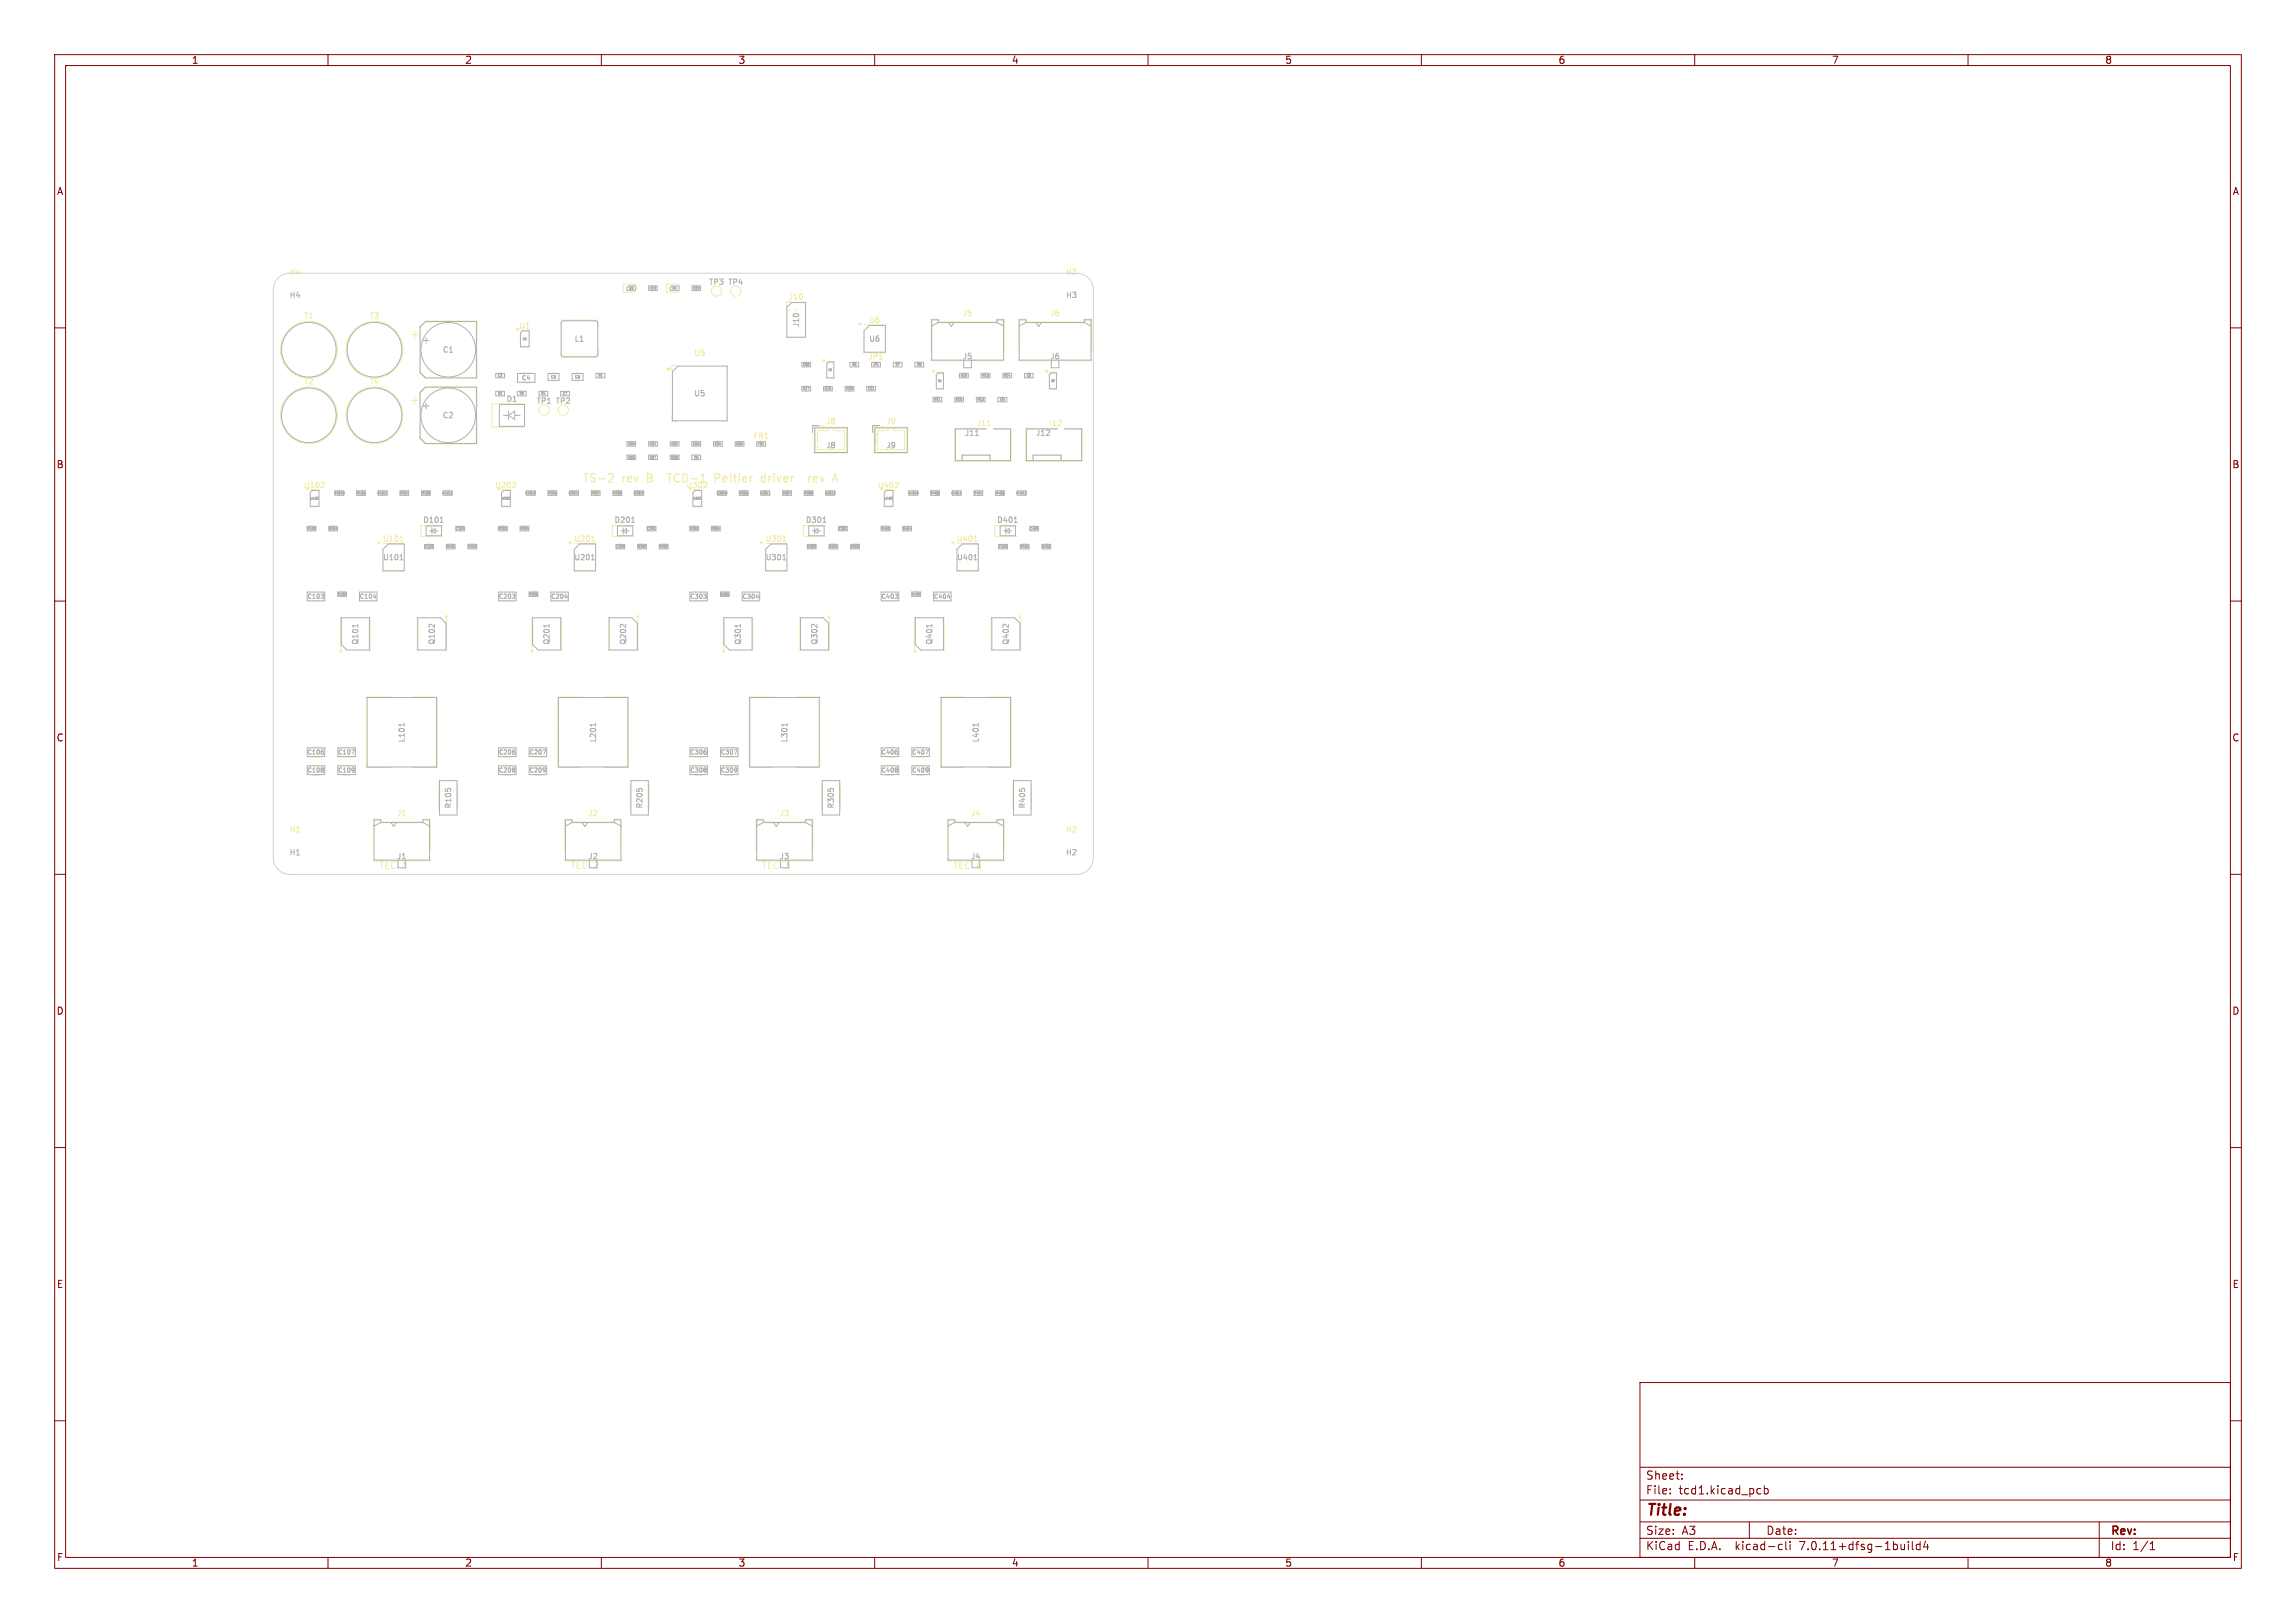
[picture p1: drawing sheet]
<svg xmlns="http://www.w3.org/2000/svg" width="420mm" height="297mm" viewBox="0 0 420 297" stroke-linecap="round" stroke-linejoin="round" font-family="sans-serif">
<defs><g id="words">
<text font-size="2.8" fill="#840000" x="301" y="277.9">Title:</text>
<g font-size="2.1" fill="#f2eda1">
<text x="106.4" y="88.6">TS-2</text>
<text x="118.7" y="88.6">B</text>
<text x="123.2" y="88.6">TCD-1</text>
<text x="141" y="88.6">driver</text>
<text x="150.4" y="88.6">rev</text>
</g>
<g font-size="2.1" fill="#fff">
<text x="113.8" y="88.6">rev</text>
<text x="132.2" y="88.6">Peltier</text>
</g>
<g font-size="2.1" fill="#840000">
<text x="301" y="273.7">File:</text>
<text x="301" y="271">Sheet:</text>
<text x="307.1" y="273.7">tcd1.kicad_pcb</text>
<text x="301" y="281.1">Size:</text>
<text x="307.6" y="281.1">A3</text>
<text x="323" y="281.1">Date:</text>
<text x="386" y="281.3">Rev:</text>
<text x="301" y="283.9">KiCad</text>
<text x="308.7" y="283.9">E.D.A.</text>
<text x="317.6" y="283.9">kicad-cli</text>
<text x="329.4" y="283.9">7.0.11+dfsg-1build4</text>
<text x="386" y="283.9">Id:</text>
<text x="390.1" y="283.9">1/1</text>
</g>
<g font-size="1.8" fill="#840000">
<text x="35" y="11.9">1</text>
<text x="85" y="11.9">2</text>
<text x="135" y="11.9">3</text>
<text x="185" y="11.9">4</text>
<text x="235" y="11.9">5</text>
<text x="285" y="11.9">6</text>
<text x="335" y="11.9">7</text>
<text x="385" y="11.9">8</text>
<text x="10.3" y="35.9">A</text>
<text x="408.3" y="35.9">A</text>
<text x="10.3" y="85.9">B</text>
<text x="408.2" y="85.9">B</text>
<text x="10.3" y="135.9">C</text>
<text x="408.2" y="135.9">C</text>
<text x="10.3" y="185.9">D</text>
<text x="408.2" y="185.9">D</text>
<text x="10.3" y="235.9">E</text>
<text x="408.3" y="235.9">E</text>
<text x="10.3" y="285.9">F</text>
<text x="35" y="286.9">1</text>
<text x="85" y="286.9">2</text>
<text x="135" y="286.9">3</text>
<text x="185" y="286.9">4</text>
<text x="235" y="286.9">5</text>
<text x="285" y="286.9">6</text>
<text x="335" y="286.9">7</text>
<text x="385" y="286.9">8</text>
<text x="408.3" y="285.9">F</text>
</g>
<g font-size="1.7" fill="#afafaf">
<text x="69.2" y="159.3">TEC 1</text>
<text x="104.2" y="159.3">TEC 2</text>
<text x="139.2" y="159.3">TEC 3</text>
<text x="174.2" y="159.3">TEC 4</text>
</g>
<g font-size="1.4" fill="#f2eda1">
<text x="52.9" y="50.5">H4</text>
<text x="194.9" y="50.5">H3</text>
<text x="55.5" y="58.5">T1</text>
<text x="67.5" y="58.5">T3</text>
<text x="144.2" y="55">J10</text>
<text x="158.9" y="59.3">U6</text>
<text x="176" y="58.1">J5</text>
<text x="192" y="58.1">J6</text>
<text x="126.9" y="65.3">U5</text>
<text x="55.5" y="70.5">T2</text>
<text x="67.5" y="70.5">T4</text>
<text x="151" y="77.8">J8</text>
<text x="178.5" y="78.2">J11</text>
<text x="69.9" y="99.3">U101</text>
<text x="104.9" y="99.3">U201</text>
<text x="139.9" y="99.3">U301</text>
<text x="174.9" y="99.3">U401</text>
<text x="72.5" y="149.6">J1</text>
<text x="107.5" y="149.6">J2</text>
<text x="142.5" y="149.6">J3</text>
<text x="177.5" y="149.6">J4</text>
<text x="52.9" y="152.5">H1</text>
<text x="194.9" y="152.5">H2</text>
</g>
<g font-size="1.4" fill="#afafaf">
<text x="129.6" y="52.3">TP3 TP4</text>
<text x="52.9" y="54.7">H4</text>
<text x="146.4" y="60" transform="rotate(-90 146.4 60)">J10</text>
<text x="194.9" y="54.7">H3</text>
<text x="80.9" y="64.7">C1</text>
<text x="94.9" y="60.3">U1</text>
<text x="105" y="62.7">L1</text>
<text x="158.9" y="62.7">U6</text>
<text x="176" y="65.9">J5</text>
<text x="192" y="65.9">J6</text>
<text x="158.8" y="66">JP1</text>
<text x="80.9" y="76.7">C2</text>
<text x="92.5" y="73.7">D1</text>
<text x="98.1" y="74.1">TP1 TP2</text>
<text x="126.9" y="72.7">U5</text>
<text x="137.7" y="80.5">FB1</text>
<text x="151" y="82.2">J8</text>
<text x="162" y="82.2">J9</text>
<text x="176.4" y="80">J11</text>
<text x="189.4" y="80">J12</text>
<text x="55.5" y="89.5">U102</text>
<text x="90.5" y="89.5">U202</text>
<text x="125.5" y="89.5">U302</text>
<text x="160.5" y="89.5">U402</text>
<text x="77.3" y="95.9">D101</text>
<text x="112.3" y="95.9">D201</text>
<text x="147.3" y="95.9">D301</text>
<text x="182.3" y="95.9">D401</text>
<text x="70" y="102.7">U101</text>
<text x="105" y="102.7">U201</text>
<text x="140" y="102.7">U301</text>
<text x="175" y="102.7">U401</text>
<text x="65.7" y="118.1" transform="rotate(-90 65.7 118.1)">Q101</text>
<text x="79.7" y="118.1" transform="rotate(-90 79.7 118.1)">Q102</text>
<text x="100.7" y="118.1" transform="rotate(-90 100.7 118.1)">Q201</text>
<text x="114.7" y="118.1" transform="rotate(-90 114.7 118.1)">Q202</text>
<text x="135.7" y="118.1" transform="rotate(-90 135.7 118.1)">Q301</text>
<text x="149.7" y="118.1" transform="rotate(-90 149.7 118.1)">Q302</text>
<text x="170.7" y="118.1" transform="rotate(-90 170.7 118.1)">Q401</text>
<text x="184.7" y="118.1" transform="rotate(-90 184.7 118.1)">Q402</text>
<text x="74.2" y="136" transform="rotate(-90 74.2 136)">L101</text>
<text x="109.2" y="136" transform="rotate(-90 109.2 136)">L201</text>
<text x="144.2" y="136" transform="rotate(-90 144.2 136)">L301</text>
<text x="179.2" y="136" transform="rotate(-90 179.2 136)">L401</text>
<text x="82.7" y="148.1" transform="rotate(-90 82.7 148.1)">R105</text>
<text x="117.7" y="148.1" transform="rotate(-90 117.7 148.1)">R205</text>
<text x="152.7" y="148.1" transform="rotate(-90 152.7 148.1)">R305</text>
<text x="187.7" y="148.1" transform="rotate(-90 187.7 148.1)">R405</text>
<text x="52.9" y="156.7">H1</text>
<text x="72.5" y="157.4">J1</text>
<text x="107.5" y="157.4">J2</text>
<text x="142.5" y="157.4">J3</text>
<text x="177.5" y="157.4">J4</text>
<text x="194.9" y="156.7">H2</text>
</g>
<g font-size="1.4" fill="#fff">
<text x="162" y="77.8">J9</text>
<text x="191.5" y="78.2">J12</text>
</g>
<g font-size="1.1" fill="#afafaf">
<text x="95.4" y="69.7">C4</text>
<text x="56.2" y="109.7">C103</text>
<text x="65.7" y="109.7">C104</text>
<text x="91.2" y="109.7">C203</text>
<text x="100.7" y="109.7">C204</text>
<text x="126.2" y="109.7">C303</text>
<text x="135.7" y="109.7">C304</text>
<text x="161.2" y="109.7">C403</text>
<text x="170.7" y="109.7">C404</text>
<text x="56.2" y="141.5">C108</text>
<text x="56.2" y="138.2">C106</text>
<text x="61.8" y="138.2">C107</text>
<text x="61.8" y="141.5">C109</text>
<text x="91.2" y="138.2">C206</text>
<text x="91.2" y="141.5">C208</text>
<text x="96.8" y="141.5">C209</text>
<text x="96.8" y="138.2">C207</text>
<text x="126.2" y="141.5">C308</text>
<text x="126.2" y="138.2">C306</text>
<text x="131.8" y="138.2">C307</text>
<text x="131.8" y="141.5">C309</text>
<text x="161.2" y="141.5">C408</text>
<text x="161.2" y="138.2">C406</text>
<text x="166.8" y="138.2">C407</text>
<text x="166.8" y="141.5">C409</text>
</g>
<g font-size=".7" fill="#afafaf">
<text x="100.7" y="69.3">C5</text>
<text x="105.1" y="69.3">C6</text>
</g>
<g font-size=".6" fill="#afafaf">
<text x="115" y="53">D3</text>
<text x="118.8" y="53">R19</text>
<text x="123" y="53">D4</text>
<text x="126.7" y="53">R20</text>
<text x="95.5" y="62.3">U1</text>
<text x="91" y="69">C3</text>
<text x="109.4" y="69">R1</text>
<text x="146.8" y="71.4">R17</text>
<text x="146.8" y="67">C60</text>
<text x="150.8" y="71.4">C10</text>
<text x="154.8" y="71.4">R18</text>
<text x="155.8" y="67">R6</text>
<text x="158.7" y="71.4">C11</text>
<text x="159.6" y="67">JP1</text>
<text x="163.8" y="67">R7</text>
<text x="167.7" y="67">R8</text>
<text x="175.7" y="69">R10</text>
<text x="179.6" y="69">R13</text>
<text x="183.6" y="69">R14</text>
<text x="187.8" y="69">C8</text>
<text x="91" y="72.3">R2</text>
<text x="95" y="72.3">R3</text>
<text x="99" y="72.3">R4</text>
<text x="102.9" y="72.3">C7</text>
<text x="170.8" y="73.4">R11</text>
<text x="174.8" y="73.4">R15</text>
<text x="178.8" y="73.4">R16</text>
<text x="182.9" y="73.4">C9</text>
<text x="114.8" y="84">C56</text>
<text x="114.8" y="81.5">C50</text>
<text x="118.8" y="84">C57</text>
<text x="118.8" y="81.5">C51</text>
<text x="122.8" y="84">C58</text>
<text x="122.8" y="81.5">C52</text>
<text x="126.7" y="81.5">C53</text>
<text x="126.9" y="84">R5</text>
<text x="130.7" y="81.5">C54</text>
<text x="134.6" y="81.5">C55</text>
<text x="138.6" y="81.5">FB1</text>
<text x="56.7" y="91.5">U102</text>
<text x="61.1" y="90.5">C1010</text>
<text x="65.2" y="90.5">R106</text>
<text x="69" y="90.5">C1011</text>
<text x="73.1" y="90.5">R107</text>
<text x="77.1" y="90.5">R108</text>
<text x="80.9" y="90.5">C1012</text>
<text x="91.7" y="91.5">U202</text>
<text x="96.1" y="90.5">C2010</text>
<text x="100.2" y="90.5">R206</text>
<text x="104" y="90.5">C2011</text>
<text x="108.1" y="90.5">R207</text>
<text x="112.1" y="90.5">R208</text>
<text x="115.9" y="90.5">C2012</text>
<text x="126.7" y="91.5">U302</text>
<text x="131.1" y="90.5">C3010</text>
<text x="135.2" y="90.5">R306</text>
<text x="139" y="90.5">C3011</text>
<text x="143.1" y="90.5">R307</text>
<text x="147.1" y="90.5">R308</text>
<text x="150.9" y="90.5">C3012</text>
<text x="161.7" y="91.5">U402</text>
<text x="166.1" y="90.5">C4010</text>
<text x="170.2" y="90.5">R406</text>
<text x="174" y="90.5">C4011</text>
<text x="178.1" y="90.5">R407</text>
<text x="182.1" y="90.5">R408</text>
<text x="185.9" y="90.5">C4012</text>
<text x="56.2" y="97">R103</text>
<text x="60.1" y="97">R104</text>
<text x="77.7" y="100.3">C102</text>
<text x="81.6" y="100.3">R101</text>
<text x="83.4" y="97">C101</text>
<text x="85.6" y="100.3">R102</text>
<text x="91.2" y="97">R203</text>
<text x="95.1" y="97">R204</text>
<text x="112.7" y="100.3">C202</text>
<text x="116.6" y="100.3">R201</text>
<text x="118.4" y="97">C201</text>
<text x="120.6" y="100.3">R202</text>
<text x="126.2" y="97">R303</text>
<text x="130.1" y="97">R304</text>
<text x="147.7" y="100.3">C302</text>
<text x="151.6" y="100.3">R301</text>
<text x="153.4" y="97">C301</text>
<text x="155.6" y="100.3">R302</text>
<text x="161.2" y="97">R403</text>
<text x="165.1" y="97">R404</text>
<text x="182.7" y="100.3">C402</text>
<text x="186.6" y="100.3">R401</text>
<text x="188.4" y="97">C401</text>
<text x="190.6" y="100.3">R402</text>
<text x="61.8" y="109">C105</text>
<text x="96.8" y="109">C205</text>
<text x="131.8" y="109">C305</text>
<text x="166.8" y="109">C405</text>
</g>
<g font-size=".4" fill="#afafaf">
<text x="151.5" y="67.9">D2</text>
<text x="171.6" y="69.9">Q1</text>
<text x="192.2" y="69.9">Q2</text>
</g>
</g></defs>
<g fill="none" stroke="#840000" stroke-width=".18">
<path d="M10 10h400v277h-400zM12 12h396v273h-396zM60 10v2M110 10v2M160 10v2M210 10v2M260 10v2M310 10v2M360 10v2M10 60h2M408 60h2M10 110h2"/>
<path d="M408 110h2M10 160h2M408 160h2M10 210h2M408 210h2M10 260h2M300 253h108v32h-108zM408 260h2M300 278.5h108M300 274.5h108M300 268.5h108M305.5 273.2v.2"/>
<path d="M305.5 272.5v.1M307.7 270.5v.2M307.7 269.8v.1M320 278.5v3M321.5 273.3h.6M321.5 272.5h.6M322.7 272.5l.5-.1 .2 .3v.4l-.1 .2h-.6M322.7 271.9v1.5M384 278.5v6.5M60 285v2M110 285v2M160 285v2"/>
<path d="M210 285v2M260 285v2M300 281.5h108M310 285v2M325.6 282.6l.4 .1M326 283.5l-.4 .1M326.7 282.1v1.3l.2 .2M327.4 282.1v.1M327.4 282.6v1M349.1 282.1v.1M349.1 282.6v1M349.8 282.1v1.3l.2 .2"/>
<path d="M351.2 282.7l-.4-.1-.3 .3v.4l.2 .2h.5M351.2 282.1v1.5M352.2 282l-.3 1.1h.9M352.6 282.6v1M360 285v2M393.3 283.6h.9M393.3 282.5l.4-.4v1.5"/>
</g>
<path d="M111.5 86.7l.5 .1 .2 .3-1 1.1h1M122 86.7h.9M122.5 86.7v1.5M131.6 86.8l-.2-.1h-.6v1.5M131.6 87.3l-.2 .2h-.6M140 87.3l-.5-.1-.3 .3v.4l.2 .2h.6M140 86.7v1.5M148 87.2v1M148.4 87.2l-.3 .1-.1 .2M148.8 87.7l.7-.2v-.2l-.5-.1-.2 .2 .1 .7h.6M152.2 88.2l.6-1.5 .4 1.5" fill="none" stroke="#f2eda1" stroke-width=".22"/>
<g fill="none" stroke="#f2eda1" stroke-width=".18">
<path d="M116.3 52h-2.3v1.5h2.3M119.2 52.2h.5M119.2 53.3h.5M124.2 52h-2.3v1.5h2.3M127.1 52.2h.5M127.1 53.3h.5M143.9 55.2v.8M144.4 56.8h-.5v5h.8M145.6 56.8h.1M145.8 56.6v.1M146.6 55.3h.8v6.5h-.8M158 59.4h3.9"/>
<path d="M75.3 61.2h1.2M75.3 73.2h1.2M75.9 60.6v1.3M75.9 72.6v1.3M76.7 65.5v2.7l1.1 1.1h9.5v-3.8M76.7 62.5v-2.7l1.1-1.1h9.5v3.8M76.7 74.5v-2.7l1.1-1.1h9.5v3.8M76.7 77.5v2.7l1.1 1.1h9.5v-3.8M91.2 71.5h.5M91.2 72.6h.5M91.3 68.2h.3M91.3 69.2h.3"/>
<path d="M95.2 63.6h1.6M95.2 71.5h.5M95.2 72.6h.5M95.5 68.2h1.5M95.8 73.9h-5.8v4.3h5.8M99.2 71.5h.4M99.2 72.6h.4M101 68.2h.5M101 69.7h.5M102.5 60l.1-1.1 .5-.3h5.9l.4 .4 .1 1M102.5 64l.1 1 .1 .2 .5 .2h5.8l.4-.4 .1-1M103.2 71.5h.3"/>
<path d="M103.2 72.5h.3M105.4 68.2h.5M105.4 69.7h.5M109.6 68.2h.5M109.6 69.3h.5M122.9 76.2v.9h.9M123.8 66.9h-.9v.9M132.2 66.9h.9v.9M133.1 76.2v.9h-.9M145.3 61.8h.7M147.2 70.6h.5M147.2 71.7h.5"/>
<path d="M147.3 66.2h.3M147.3 67.2h.3M148.9 78.2h6.2v4.7h-6.2zM148.9 79.5h.7M149.9 77.9h-1.3v1.2M150.4 78.1h.3M150.7 78h-.3v.2M151.2 66.1h1.3M151.2 69.3h1.3M151.3 70.6h.3M151.3 71.6h.3M151.5 78.2v.6h-1.9v3.5h4.9v-3.5h-2v-.6"/>
<path d="M154.5 79.5h.6M155.2 70.6h.4M155.2 71.7h.4M156 66.2h.5M156 67.3h.5M158 64.6h3.9M159.2 70.6h.3M159.2 71.6h.3M159.9 79.5h.7M159.9 78.2h6.2v4.7h-6.2zM160 67.3h.5M160.8 65.8h.6"/>
<path d="M160.9 77.9h-1.3v1.2M161.4 78.1h.3M161.7 78h-.3v.2M162.5 78.2v.6h-1.9v3.5h4.9v-3.5h-2v-.6M164 66.2h.4M164 67.3h.4M165.5 79.5h.6M167.9 66.2h.5M167.9 67.3h.5M170.3 64.2v-5.8h1.4v.5h10.6v-.5h1.4v5.8M170.3 65.7v.3h13.4v-.3M171.2 72.6h.5"/>
<path d="M171.2 73.7h.5M171.3 68.1h1.3M171.3 71.3h1.3M175.2 72.6h.5M175.2 73.7h.5M176.1 68.2h.5M176.1 69.3h.5M179.2 72.6h.4M179.2 73.7h.4M180 68.2h.5M180 69.3h.5M180.4 78.4h-5.8v6h10.4v-6h-3.3"/>
<path d="M180.6 77.9h.5M183.2 72.6h.3M183.2 73.6h.3M184 68.2h.5M184 69.3h.5M186.3 64.2v-5.8h1.4v.5h10.6v-.5h1.4v5.8M186.3 65.7v.3h13.4v-.3M188.1 68.2h.2M188.1 69.2h.2M192 68.1h1.3M192 71.3h1.3M193.4 78.4h-5.7v6h10.3v-6h-3.3"/>
<path d="M56.7 96.2h.5M56.7 97.3h.5M56.7 92.8h1.6M59.2 88.3l.1 .4-.6 .6h.6M60.7 96.2h.5M60.7 97.3h.5M61.9 89.7h.3M61.9 90.7h.3M65.8 89.7h.5M65.8 90.8h.5M69.9 89.7h.2M69.9 90.7h.2"/>
<path d="M72 99.4h2M73.2 99.1h.6M73.4 98.2l.1-.1v1M73.7 89.7h.5M73.7 90.8h.5M77.7 89.7h.5M77.7 90.8h.5M78.3 99.5h.3M81 96.1h-4v2h4M81.7 89.7h.3M81.7 90.7h.3M82.2 99.5h.5"/>
<path d="M84 96.2h.3M84 97.2h.3M86.2 99.5h.4M91.7 96.2h.5M91.7 97.3h.5M91.7 92.8h1.7M94.2 88.3l.1 .4-.6 .6h.6M95.7 96.2h.5M95.7 97.3h.5M96.9 89.7h.3M96.9 90.7h.3M100.8 89.7h.5"/>
<path d="M100.8 90.8h.5M104.9 89.7h.2M104.9 90.7h.2M107 99.4h1.9M108.2 99.1h.6M108.4 98.2l.1-.1v1M108.7 89.7h.5M108.7 90.8h.5M112.7 89.7h.5M112.7 90.8h.5M113.3 99.5h.3M115.3 80.7h.3"/>
<path d="M115.3 81.7h.3M115.3 83.2h.3M115.3 84.2h.3M116 96.1h-4v2h4M116.7 89.7h.3M116.7 90.7h.3M117.2 99.5h.5M119 96.2h.3M119 97.2h.3M119.3 80.7h.3M119.3 81.7h.3M119.3 83.2h.3"/>
<path d="M119.3 84.2h.3M121.2 99.5h.4M123.3 80.7h.2M123.3 81.7h.2M123.3 83.2h.2M123.3 84.2h.2M126.7 96.2h.5M126.7 97.3h.5M126.8 92.8h1.6M127.1 83.2h.5M127.1 84.2h.5M127.2 80.7h.3"/>
<path d="M127.2 81.7h.3M130.7 96.2h.5M130.7 97.3h.5M131.2 80.7h.3M131.2 81.7h.3M131.9 89.7h.3M131.9 90.7h.3M135.1 80.7h.3M135.1 81.7h.3M135.8 89.7h.5M135.8 90.8h.5M139.1 81.7h.3"/>
<path d="M139.9 89.7h.2M139.9 90.7h.2M142 99.4h1.9M143.2 99.1h.6M143.4 98.2l.1-.1v1M143.7 89.7h.5M143.7 90.8h.5M147.7 89.7h.5M147.7 90.8h.5M148.3 99.5h.3M148.9 80.8h.7M151 96.1h-4v2h4"/>
<path d="M151.7 89.7h.3M151.7 90.7h.3M152.2 99.5h.5M154 96.2h.3M154 97.2h.3M154.5 80.8h.6M156.2 99.5h.4M159.9 80.8h.7M161.7 96.2h.5M161.7 97.3h.5M161.7 92.8h1.6M164.2 88.3l.1 .4-.6 .6h.6"/>
<path d="M165.5 80.8h.6M165.7 96.2h.5M165.7 97.3h.5M166.9 89.7h.3M166.9 90.7h.3M170.8 89.7h.5M170.8 90.8h.5M174.9 89.7h.2M174.9 90.7h.2M176 84.3v-1h5.1v1M177 99.4h2M178.2 99.1h.6"/>
<path d="M178.4 98.2l.1-.1v1M178.7 89.7h.5M178.7 90.8h.5M182.7 89.7h.5M182.7 90.8h.5M183.3 99.5h.3M186 96.1h-4v2h4M186.7 89.7h.3M186.7 90.7h.3M187.2 99.5h.5M189 84.3v-1h5.1v1M189 96.2h.3"/>
<path d="M189 97.2h.3M191.2 99.5h.4M57.1 108.2h1.4M62.3 112.9v5.7M62.4 108.2h.3M62.4 109.2h.3M66.6 108.2h1.5M67.7 112.9v6.2M70 104.6h4M76.3 112.9v6.2M78.3 100.5h.3M81.7 113.4v5.7"/>
<path d="M82.2 100.6h.5M86.2 100.6h.4M92.1 108.2h1.4M97.3 112.9v5.7M97.4 108.2h.3M97.4 109.2h.3M101.6 108.2h1.5M102.7 112.9v6.2M105.1 104.6h3.8M111.3 112.9v6.2M113.3 100.5h.3M116.7 113.4v5.7"/>
<path d="M117.2 100.6h.5M121.2 100.6h.4M127.1 108.2h1.4M132.3 112.9v5.7M132.4 108.2h.3M132.4 109.2h.3M136.6 108.2h1.5M137.7 112.9v6.2M140.1 104.6h3.8M146.3 112.9v6.2M148.3 100.5h.3M151.7 113.4v5.7"/>
<path d="M152.2 100.6h.5M156.2 100.6h.4M162.1 108.2h1.4M167.3 112.9v5.7M167.4 108.2h.3M167.4 109.2h.3M171.6 108.2h1.5M172.7 112.9v6.2M175 104.6h4M181.3 112.9v6.2M183.3 100.5h.3M186.7 113.4v5.7"/>
<path d="M187.2 100.6h.5M191.2 100.6h.4M57.1 136.7h1.4M62.7 136.7h1.4M71.6 127.5h-4.6v13h4.6M75.4 127.5h4.6v13h-4.6M92.1 136.7h1.4M97.7 136.7h1.4M106.5 127.5h-4.4v13h4.4M110.5 127.5h4.4v13h-4.4M127.1 136.7h1.4M132.7 136.7h1.4"/>
<path d="M141.5 127.5h-4.4v13h4.4M145.5 127.5h4.4v13h-4.4M162.1 136.7h1.4M167.7 136.7h1.4M176.6 127.5h-4.6v13h4.6M180.4 127.5h4.6v13h-4.6M57.1 140h1.4M62.7 140h1.4M68.3 155.7v-5.8h1.4v.5h7.6v-.5h1.4v5.8M68.3 157.2v.3h10.4v-.3M80.3 143.8v4.4M83.7 143.8v4.4"/>
<path d="M92.1 140h1.4M97.7 140h1.4M103.3 155.7v-5.8h1.4v.5h7.6v-.5h1.4v5.8M103.3 157.2v.3h10.4v-.3M115.3 143.8v4.4M118.7 143.8v4.4M127.1 140h1.4M132.7 140h1.4M138.3 155.7v-5.8h1.4v.5h7.6v-.5h1.4v5.8M138.3 157.2v.3h10.4v-.3M150.3 143.8v4.4M153.7 143.8v4.4"/>
<path d="M162.1 140h1.4M167.7 140h1.4M173.3 155.7v-5.8h1.4v.5h7.6v-.5h1.4v5.8M173.3 157.2v.3h10.4v-.3M185.3 143.8v4.4M188.7 143.8v4.4"/>
<circle cx="131.1" cy="53.3" r=".95"/>
<circle cx="134.6" cy="53.3" r=".95"/>
<circle cx="56.5" cy="64" r="5.2"/>
<circle cx="56.5" cy="76" r="5.2"/>
<circle cx="68.5" cy="64" r="5.2"/>
<circle cx="68.5" cy="76" r="5.2"/>
<circle cx="99.5" cy="75" r=".95"/>
<circle cx="103" cy="75" r=".95"/>
</g>
<g fill="#f2eda1" stroke="#f2eda1" stroke-width=".18">
<path d="M170.5 67.9h.5l-.2 .3z"/>
<path d="M167.2 118.9l.4 .2-.4 .3z"/>
<path d="M132.2 118.9l.4 .2-.4 .3z"/>
<path d="M151.4 112.9l.4-.3v.5z"/>
<path d="M150.5 65.9h.5l-.3 .3z"/>
<path d="M94.5 60.2h.4l-.2 .3z"/>
<path d="M121.9 67.4h.7l-.3 .4z"/>
<path d="M157.1 59.2h.4l-.2 .3z"/>
<path d="M62.2 118.9l.4 .2-.4 .3z"/>
<path d="M174.1 99.2h.4l-.2 .3z"/>
<path d="M81.4 112.9l.4-.3v.5z"/>
<path d="M186.4 112.9l.4-.3v.5z"/>
<path d="M139.1 99.2h.4l-.2 .3z"/>
<path d="M69.1 99.2h.4l-.2 .3z"/>
<path d="M191.2 67.9h.5l-.3 .3z"/>
<path d="M97.2 118.9l.4 .2-.4 .3z"/>
<path d="M116.4 112.9l.4-.3v.5z"/>
<path d="M104.1 99.2h.4l-.2 .3z"/>
</g>
<g fill="#fff" stroke="#fff" stroke-width=".18">
<circle cx="110.8" cy="62" r=".15"/>
<circle cx="130.1" cy="90.2" r=".15"/>
<circle cx="104.7" cy="70.4" r=".15"/>
<circle cx="145.6" cy="66.7" r=".15"/>
<circle cx="166.1" cy="66.7" r=".15"/>
<circle cx="177.3" cy="73.1" r=".15"/>
<circle cx="170" cy="66.7" r=".15"/>
<circle cx="122.3" cy="76.5" r=".15"/>
<circle cx="100.3" cy="70.4" r=".15"/>
<circle cx="122.6" cy="82.4" r=".15"/>
<circle cx="164.1" cy="60.1" r=".15"/>
<circle cx="123.5" cy="66.3" r=".15"/>
<circle cx="166.2" cy="82.8" r=".15"/>
<circle cx="130.5" cy="82.4" r=".15"/>
<circle cx="126.6" cy="82.4" r=".15"/>
<circle cx="120.9" cy="68.2" r=".15"/>
<circle cx="175.7" cy="73.6" r=".15"/>
<circle cx="138.5" cy="82.4" r=".15"/>
<circle cx="96.3" cy="87.4" r=".15"/>
<circle cx="133.7" cy="67.5" r=".15"/>
<circle cx="132.5" cy="77.7" r=".15"/>
<circle cx="113.6" cy="81.2" r=".15"/>
<circle cx="103" cy="76.4" r=".15"/>
<circle cx="134.5" cy="82.4" r=".15"/>
<circle cx="109" cy="69.9" r=".15"/>
<circle cx="96.2" cy="82.8" r=".15"/>
<circle cx="182.2" cy="68.7" r=".15"/>
<circle cx="118.7" cy="82.4" r=".15"/>
<circle cx="131.5" cy="88.2" r=".15"/>
<circle cx="148.6" cy="80.9" r=".15"/>
<circle cx="133.8" cy="84.4" r=".15"/>
<circle cx="160.1" cy="109.2" r=".15"/>
<circle cx="172.9" cy="100.1" r=".15"/>
<circle cx="166.8" cy="109.9" r=".15"/>
<circle cx="146.6" cy="100" r=".15"/>
<circle cx="102.9" cy="100.1" r=".15"/>
<circle cx="67.9" cy="100.1" r=".15"/>
<circle cx="170.9" cy="110.7" r=".15"/>
<circle cx="82.1" cy="97.2" r=".15"/>
<circle cx="125.1" cy="109.2" r=".15"/>
<circle cx="187.1" cy="97.2" r=".15"/>
<circle cx="90.1" cy="109.1" r=".15"/>
<circle cx="152.1" cy="97.2" r=".15"/>
<circle cx="135.9" cy="110.7" r=".15"/>
<circle cx="117.1" cy="97.2" r=".15"/>
<circle cx="75.3" cy="64" r=".15"/>
<circle cx="61.8" cy="109.9" r=".15"/>
<circle cx="181.6" cy="100" r=".15"/>
<circle cx="131.8" cy="109.9" r=".15"/>
<circle cx="137.9" cy="100.1" r=".15"/>
<circle cx="111.6" cy="100" r=".15"/>
<circle cx="75.3" cy="76" r=".15"/>
<circle cx="76.6" cy="100" r=".15"/>
<circle cx="96.8" cy="109.9" r=".15"/>
<circle cx="65.9" cy="110.7" r=".15"/>
<circle cx="55.1" cy="109.1" r=".15"/>
<circle cx="100.9" cy="110.7" r=".15"/>
<circle cx="126.9" cy="76.3" r=".15"/>
<circle cx="127.1" cy="79" r=".15"/>
<circle cx="135.5" cy="67.7" r=".15"/>
<circle cx="121.6" cy="66.6" r=".15"/>
<circle cx="122.6" cy="80.2" r=".15"/>
<circle cx="164.3" cy="62.7" r=".15"/>
<circle cx="158.2" cy="67.3" r=".15"/>
<circle cx="168.5" cy="68.8" r=".15"/>
<circle cx="163.3" cy="54" r=".15"/>
<circle cx="157.4" cy="70.3" r=".15"/>
<circle cx="132.1" cy="68" r=".15"/>
<circle cx="182.2" cy="69.8" r=".15"/>
<circle cx="178.7" cy="71.7" r=".15"/>
<circle cx="175.3" cy="59.3" r=".15"/>
<circle cx="52" cy="148" r=".15"/>
<circle cx="192" cy="143" r=".15"/>
<circle cx="87" cy="158" r=".15"/>
<circle cx="120.9" cy="75.2" r=".15"/>
<circle cx="83.8" cy="90.2" r=".15"/>
<circle cx="133.2" cy="81.2" r=".15"/>
<circle cx="92" cy="153" r=".15"/>
<circle cx="129.2" cy="83.7" r=".15"/>
<circle cx="135.1" cy="68.8" r=".15"/>
<circle cx="102" cy="88" r=".15"/>
<circle cx="162" cy="128" r=".15"/>
<circle cx="118.8" cy="90.2" r=".15"/>
<circle cx="92" cy="88" r=".15"/>
<circle cx="107" cy="58" r=".15"/>
<circle cx="52" cy="83" r=".15"/>
<circle cx="137.2" cy="81.2" r=".15"/>
<circle cx="172" cy="98" r=".15"/>
<circle cx="142" cy="68" r=".15"/>
<circle cx="87" cy="98" r=".15"/>
<circle cx="88.6" cy="64" r=".15"/>
<circle cx="87" cy="88" r=".15"/>
<circle cx="97" cy="133" r=".15"/>
<circle cx="129.3" cy="79.1" r=".15"/>
<circle cx="107.8" cy="69" r=".15"/>
<circle cx="148.4" cy="112" r=".15"/>
<circle cx="117" cy="153" r=".15"/>
<circle cx="162" cy="123" r=".15"/>
<circle cx="77" cy="158" r=".15"/>
<circle cx="192" cy="138" r=".15"/>
<circle cx="127" cy="58" r=".15"/>
<circle cx="137" cy="153" r=".15"/>
<circle cx="112" cy="63" r=".15"/>
<circle cx="187" cy="73" r=".15"/>
<circle cx="140.1" cy="109.1" r=".15"/>
<circle cx="121.3" cy="81.2" r=".15"/>
<circle cx="122" cy="138" r=".15"/>
<circle cx="137.9" cy="103.9" r=".15"/>
<circle cx="114.6" cy="112" r=".15"/>
<circle cx="57" cy="88" r=".15"/>
<circle cx="172.9" cy="103.9" r=".15"/>
<circle cx="197" cy="103" r=".15"/>
<circle cx="157" cy="98" r=".15"/>
<circle cx="162" cy="103" r=".15"/>
<circle cx="122" cy="123" r=".15"/>
<circle cx="149.6" cy="112" r=".15"/>
<circle cx="102" cy="93" r=".15"/>
<circle cx="132" cy="93" r=".15"/>
<circle cx="132" cy="58" r=".15"/>
<circle cx="117" cy="138" r=".15"/>
<circle cx="187" cy="158" r=".15"/>
<circle cx="149.4" cy="66.7" r=".15"/>
<circle cx="172" cy="158" r=".15"/>
<circle cx="52" cy="123" r=".15"/>
<circle cx="92" cy="58" r=".15"/>
<circle cx="153.3" cy="71.1" r=".15"/>
<circle cx="192" cy="88" r=".15"/>
<circle cx="112" cy="133" r=".15"/>
<circle cx="162" cy="73" r=".15"/>
<circle cx="52" cy="118" r=".15"/>
<circle cx="197" cy="108" r=".15"/>
<circle cx="161.2" cy="71.1" r=".15"/>
<circle cx="107" cy="53" r=".15"/>
<circle cx="176.9" cy="90.2" r=".15"/>
<circle cx="127" cy="153" r=".15"/>
<circle cx="93.6" cy="61" r=".15"/>
<circle cx="52" cy="138" r=".15"/>
<circle cx="129.2" cy="81.2" r=".15"/>
<circle cx="197" cy="68" r=".15"/>
<circle cx="192" cy="73" r=".15"/>
<circle cx="197" cy="63" r=".15"/>
<circle cx="64" cy="90.2" r=".15"/>
<circle cx="134" cy="90.2" r=".15"/>
<circle cx="169" cy="90.2" r=".15"/>
<circle cx="60" cy="91.2" r=".15"/>
<circle cx="172" cy="133" r=".15"/>
<circle cx="60.5" cy="141" r=".15"/>
<circle cx="122" cy="118" r=".15"/>
<circle cx="167" cy="158" r=".15"/>
<circle cx="175.1" cy="109.1" r=".15"/>
<circle cx="115.4" cy="100" r=".15"/>
<circle cx="79.6" cy="112" r=".15"/>
<circle cx="154.2" cy="67.7" r=".15"/>
<circle cx="95" cy="92.2" r=".15"/>
<circle cx="62" cy="83" r=".15"/>
<circle cx="62.8" cy="96.7" r=".15"/>
<circle cx="87" cy="143" r=".15"/>
<circle cx="112" cy="68" r=".15"/>
<circle cx="157" cy="133" r=".15"/>
<circle cx="150.9" cy="112" r=".15"/>
<circle cx="62" cy="153" r=".15"/>
<circle cx="147" cy="133" r=".15"/>
<circle cx="71.9" cy="90.2" r=".15"/>
<circle cx="192" cy="83" r=".15"/>
<circle cx="87" cy="83" r=".15"/>
<circle cx="134.6" cy="54.7" r=".15"/>
<circle cx="97" cy="58" r=".15"/>
<circle cx="55.1" cy="91.2" r=".15"/>
<circle cx="80.9" cy="112" r=".15"/>
<circle cx="124.7" cy="64.9" r=".15"/>
<circle cx="157" cy="153" r=".15"/>
<circle cx="52" cy="113" r=".15"/>
<circle cx="77" cy="133" r=".15"/>
<circle cx="87" cy="148" r=".15"/>
<circle cx="131.1" cy="54.7" r=".15"/>
<circle cx="157" cy="78" r=".15"/>
<circle cx="197" cy="128" r=".15"/>
<circle cx="184.8" cy="90.2" r=".15"/>
<circle cx="192" cy="133" r=".15"/>
<circle cx="87" cy="118" r=".15"/>
<circle cx="90.1" cy="91.2" r=".15"/>
<circle cx="197" cy="118" r=".15"/>
<circle cx="177" cy="78" r=".15"/>
<circle cx="92" cy="83" r=".15"/>
<circle cx="197" cy="93" r=".15"/>
<circle cx="165.5" cy="141" r=".15"/>
<circle cx="197" cy="143" r=".15"/>
<circle cx="122" cy="63" r=".15"/>
<circle cx="165" cy="92.2" r=".15"/>
<circle cx="66.1" cy="137.7" r=".15"/>
<circle cx="60.5" cy="109.2" r=".15"/>
<circle cx="132" cy="153" r=".15"/>
<circle cx="130" cy="91.2" r=".15"/>
<circle cx="162" cy="153" r=".15"/>
<circle cx="131.3" cy="79.1" r=".15"/>
<circle cx="62" cy="158" r=".15"/>
<circle cx="101.1" cy="141" r=".15"/>
<circle cx="187" cy="78" r=".15"/>
<circle cx="87" cy="153" r=".15"/>
<circle cx="132" cy="103" r=".15"/>
<circle cx="77" cy="93" r=".15"/>
<circle cx="72" cy="83" r=".15"/>
<circle cx="162" cy="68" r=".15"/>
<circle cx="121.3" cy="83.7" r=".15"/>
<circle cx="52" cy="93" r=".15"/>
<circle cx="87" cy="93" r=".15"/>
<circle cx="122" cy="158" r=".15"/>
<circle cx="192" cy="148" r=".15"/>
<circle cx="52" cy="133" r=".15"/>
<circle cx="157" cy="148" r=".15"/>
<circle cx="192" cy="98" r=".15"/>
<circle cx="192" cy="93" r=".15"/>
<circle cx="127" cy="98" r=".15"/>
<circle cx="77" cy="83" r=".15"/>
<circle cx="99" cy="69.2" r=".15"/>
<circle cx="117" cy="63" r=".15"/>
<circle cx="125.1" cy="91.2" r=".15"/>
<circle cx="182" cy="158" r=".15"/>
<circle cx="182" cy="133" r=".15"/>
<circle cx="172" cy="93" r=".15"/>
<circle cx="152" cy="158" r=".15"/>
<circle cx="107" cy="83" r=".15"/>
<circle cx="171.1" cy="141" r=".15"/>
<circle cx="187" cy="138" r=".15"/>
<circle cx="167" cy="93" r=".15"/>
<circle cx="82" cy="88" r=".15"/>
<circle cx="95" cy="91.2" r=".15"/>
<circle cx="102" cy="158" r=".15"/>
<circle cx="152" cy="138" r=".15"/>
<circle cx="152" cy="141.8" r=".15"/>
<circle cx="60" cy="92.2" r=".15"/>
<circle cx="191.7" cy="71.6" r=".15"/>
<circle cx="93.4" cy="72" r=".15"/>
<circle cx="172" cy="83" r=".15"/>
<circle cx="125.3" cy="81.2" r=".15"/>
<circle cx="132" cy="83" r=".15"/>
<circle cx="130.5" cy="109.1" r=".15"/>
<circle cx="92" cy="158" r=".15"/>
<circle cx="160.1" cy="91.2" r=".15"/>
<circle cx="141.9" cy="90.2" r=".15"/>
<circle cx="130.5" cy="141" r=".15"/>
<circle cx="185.4" cy="100" r=".15"/>
<circle cx="93.9" cy="96.7" r=".15"/>
<circle cx="197" cy="148" r=".15"/>
<circle cx="197" cy="123" r=".15"/>
<circle cx="87" cy="123" r=".15"/>
<circle cx="102" cy="83" r=".15"/>
<circle cx="162" cy="158" r=".15"/>
<circle cx="95.5" cy="109.1" r=".15"/>
<circle cx="115.9" cy="112" r=".15"/>
<circle cx="187" cy="153" r=".15"/>
<circle cx="97" cy="158" r=".15"/>
<circle cx="132" cy="133" r=".15"/>
<circle cx="185.9" cy="112" r=".15"/>
<circle cx="182" cy="88" r=".15"/>
<circle cx="137" cy="53" r=".15"/>
<circle cx="173.4" cy="73.1" r=".15"/>
<circle cx="127" cy="63" r=".15"/>
<circle cx="88.6" cy="76" r=".15"/>
<circle cx="164.1" cy="63.9" r=".15"/>
<circle cx="82" cy="158" r=".15"/>
<circle cx="97.8" cy="96.7" r=".15"/>
<circle cx="62" cy="88" r=".15"/>
<circle cx="52" cy="103" r=".15"/>
<circle cx="197" cy="98" r=".15"/>
<circle cx="112" cy="58" r=".15"/>
<circle cx="187" cy="93" r=".15"/>
<circle cx="167" cy="73" r=".15"/>
<circle cx="67" cy="158" r=".15"/>
<circle cx="117.4" cy="83.7" r=".15"/>
<circle cx="79.8" cy="90.2" r=".15"/>
<circle cx="184.6" cy="112" r=".15"/>
<circle cx="112" cy="53" r=".15"/>
<circle cx="171.1" cy="137.7" r=".15"/>
<circle cx="57" cy="98" r=".15"/>
<circle cx="102" cy="53" r=".15"/>
<circle cx="62" cy="103" r=".15"/>
<circle cx="77" cy="88" r=".15"/>
<circle cx="95.5" cy="141" r=".15"/>
<circle cx="165.5" cy="137.7" r=".15"/>
<circle cx="87" cy="138" r=".15"/>
<circle cx="117.4" cy="81.2" r=".15"/>
<circle cx="165.5" cy="109.2" r=".15"/>
<circle cx="105.1" cy="109.2" r=".15"/>
<circle cx="80.4" cy="100" r=".15"/>
<circle cx="147" cy="73" r=".15"/>
<circle cx="52" cy="128" r=".15"/>
<circle cx="97.7" cy="76" r=".15"/>
<circle cx="192" cy="153" r=".15"/>
<circle cx="67" cy="133" r=".15"/>
<circle cx="152" cy="133" r=".15"/>
<circle cx="197" cy="138" r=".15"/>
<circle cx="157" cy="123" r=".15"/>
<circle cx="67.9" cy="103.9" r=".15"/>
<circle cx="122" cy="143" r=".15"/>
<circle cx="67" cy="93" r=".15"/>
<circle cx="132.8" cy="96.7" r=".15"/>
<circle cx="102" cy="153" r=".15"/>
<circle cx="132" cy="158" r=".15"/>
<circle cx="52" cy="98" r=".15"/>
<circle cx="103.4" cy="69" r=".15"/>
<circle cx="153.8" cy="90.2" r=".15"/>
<circle cx="147" cy="93" r=".15"/>
<circle cx="121.5" cy="52.7" r=".15"/>
<circle cx="147" cy="158" r=".15"/>
<circle cx="157" cy="118" r=".15"/>
<circle cx="187" cy="133" r=".15"/>
<circle cx="197" cy="113" r=".15"/>
<circle cx="190.1" cy="68.7" r=".15"/>
<circle cx="152" cy="153" r=".15"/>
<circle cx="162" cy="133" r=".15"/>
<circle cx="163.9" cy="96.7" r=".15"/>
<circle cx="82" cy="141.8" r=".15"/>
<circle cx="117" cy="141.8" r=".15"/>
<circle cx="197" cy="133" r=".15"/>
<circle cx="64.5" cy="108.7" r=".15"/>
<circle cx="171" cy="71.6" r=".15"/>
<circle cx="157" cy="128" r=".15"/>
<circle cx="125.3" cy="83.7" r=".15"/>
<circle cx="137" cy="58" r=".15"/>
<circle cx="142" cy="73" r=".15"/>
<circle cx="117" cy="58" r=".15"/>
<circle cx="105.2" cy="72" r=".15"/>
<circle cx="82" cy="133" r=".15"/>
<circle cx="82" cy="138" r=".15"/>
<circle cx="70.1" cy="109.2" r=".15"/>
<circle cx="157" cy="158" r=".15"/>
<circle cx="82" cy="93" r=".15"/>
<circle cx="114.8" cy="90.2" r=".15"/>
<circle cx="101.3" cy="72" r=".15"/>
<circle cx="113.4" cy="112" r=".15"/>
<circle cx="188.8" cy="90.2" r=".15"/>
<circle cx="167.8" cy="96.7" r=".15"/>
<circle cx="137" cy="158" r=".15"/>
<circle cx="101.1" cy="137.7" r=".15"/>
<circle cx="136.1" cy="141" r=".15"/>
<circle cx="113.6" cy="52.7" r=".15"/>
<circle cx="192" cy="118" r=".15"/>
<circle cx="150.4" cy="100" r=".15"/>
<circle cx="97" cy="153" r=".15"/>
<circle cx="78.4" cy="112" r=".15"/>
<circle cx="82" cy="153" r=".15"/>
<circle cx="187" cy="88" r=".15"/>
<circle cx="165" cy="91.2" r=".15"/>
<circle cx="67" cy="88" r=".15"/>
<circle cx="128.9" cy="96.7" r=".15"/>
<circle cx="192" cy="123" r=".15"/>
<circle cx="172" cy="103" r=".15"/>
<circle cx="167" cy="153" r=".15"/>
<circle cx="185.2" cy="73.1" r=".15"/>
<circle cx="167" cy="83" r=".15"/>
<circle cx="187" cy="83" r=".15"/>
<circle cx="97" cy="53" r=".15"/>
<circle cx="127" cy="158" r=".15"/>
<circle cx="117" cy="158" r=".15"/>
<circle cx="106.9" cy="90.2" r=".15"/>
<circle cx="102" cy="133" r=".15"/>
<circle cx="52" cy="108" r=".15"/>
<circle cx="157" cy="73" r=".15"/>
<circle cx="52" cy="88" r=".15"/>
<circle cx="117" cy="93" r=".15"/>
<circle cx="197" cy="88" r=".15"/>
<circle cx="122" cy="98" r=".15"/>
<circle cx="192" cy="103" r=".15"/>
<circle cx="122" cy="153" r=".15"/>
<circle cx="183.4" cy="112" r=".15"/>
<circle cx="162" cy="118" r=".15"/>
<circle cx="122" cy="148" r=".15"/>
<circle cx="60.5" cy="137.7" r=".15"/>
<circle cx="172" cy="153" r=".15"/>
<circle cx="169.5" cy="108.7" r=".15"/>
<circle cx="95.5" cy="137.7" r=".15"/>
<circle cx="82" cy="83" r=".15"/>
<circle cx="157" cy="143" r=".15"/>
<circle cx="192" cy="128" r=".15"/>
<circle cx="87" cy="128" r=".15"/>
<circle cx="149.8" cy="90.2" r=".15"/>
<circle cx="112" cy="88" r=".15"/>
<circle cx="137" cy="98" r=".15"/>
<circle cx="152" cy="93" r=".15"/>
<circle cx="167" cy="78" r=".15"/>
<circle cx="122" cy="93" r=".15"/>
<circle cx="122" cy="133" r=".15"/>
<circle cx="122" cy="128" r=".15"/>
<circle cx="87" cy="133" r=".15"/>
<circle cx="182" cy="83" r=".15"/>
<circle cx="102.9" cy="103.9" r=".15"/>
<circle cx="130.5" cy="137.7" r=".15"/>
<circle cx="107" cy="73" r=".15"/>
<circle cx="97" cy="83" r=".15"/>
<circle cx="177" cy="83" r=".15"/>
<circle cx="99" cy="90.2" r=".15"/>
<circle cx="178.2" cy="68.7" r=".15"/>
<circle cx="136.1" cy="137.7" r=".15"/>
<circle cx="52" cy="143" r=".15"/>
<circle cx="97" cy="88" r=".15"/>
<circle cx="92" cy="98" r=".15"/>
<circle cx="67" cy="83" r=".15"/>
<circle cx="99.5" cy="108.7" r=".15"/>
<circle cx="62" cy="133" r=".15"/>
<circle cx="157" cy="138" r=".15"/>
<circle cx="137" cy="133" r=".15"/>
<circle cx="197" cy="83" r=".15"/>
<circle cx="130" cy="92.2" r=".15"/>
<circle cx="58.9" cy="96.7" r=".15"/>
<circle cx="66.1" cy="141" r=".15"/>
<circle cx="117" cy="133" r=".15"/>
<circle cx="182" cy="93" r=".15"/>
<circle cx="187" cy="141.8" r=".15"/>
<circle cx="67" cy="153" r=".15"/>
<circle cx="102" cy="58" r=".15"/>
<circle cx="92" cy="53" r=".15"/>
<circle cx="134.5" cy="108.7" r=".15"/>
<circle cx="122" cy="103" r=".15"/>
<circle cx="172" cy="78" r=".15"/>
<circle cx="62" cy="93" r=".15"/>
<circle cx="112" cy="158" r=".15"/>
<circle cx="119" cy="69.1" r=".15"/>
<circle cx="125" cy="54.5" r=".15"/>
<circle cx="124.5" cy="68.7" r=".15"/>
<circle cx="120" cy="60.6" r=".15"/>
<circle cx="124.5" cy="73.3" r=".15"/>
<circle cx="131.3" cy="72.8" r=".15"/>
<circle cx="124.5" cy="71.7" r=".15"/>
<circle cx="122.6" cy="84.9" r=".15"/>
<circle cx="136.6" cy="79" r=".15"/>
<circle cx="151.5" cy="75.2" r=".15"/>
<circle cx="160.3" cy="75.2" r=".15"/>
<circle cx="134" cy="78.2" r=".15"/>
<circle cx="125.5" cy="75.7" r=".15"/>
<circle cx="131.1" cy="64.1" r=".15"/>
<circle cx="142.7" cy="65.2" r=".15"/>
<circle cx="128.5" cy="74.6" r=".15"/>
<circle cx="139.7" cy="64.5" r=".15"/>
<circle cx="134.1" cy="65.7" r=".15"/>
<circle cx="125" cy="72.5" r=".15"/>
<circle cx="88.9" cy="96.1" r=".15"/>
<circle cx="80.4" cy="104.5" r=".15"/>
<circle cx="124" cy="70.9" r=".15"/>
<circle cx="74.6" cy="87.7" r=".15"/>
<circle cx="72" cy="137.2" r=".15"/>
<circle cx="57.3" cy="102" r=".15"/>
<circle cx="83.7" cy="98.6" r=".15"/>
<circle cx="77.9" cy="102.5" r=".15"/>
<circle cx="82.2" cy="102.4" r=".15"/>
<circle cx="74.9" cy="119.9" r=".15"/>
<circle cx="79.6" cy="78.5" r=".15"/>
<circle cx="75.8" cy="90.1" r=".15"/>
<circle cx="106.7" cy="93.1" r=".15"/>
<circle cx="113.4" cy="69.4" r=".15"/>
<circle cx="131" cy="69" r=".15"/>
<circle cx="107.3" cy="96.1" r=".15"/>
<circle cx="110.4" cy="96.2" r=".15"/>
<circle cx="107.3" cy="137.2" r=".15"/>
<circle cx="92.6" cy="105" r=".15"/>
<circle cx="113.2" cy="102.5" r=".15"/>
<circle cx="110.3" cy="116.9" r=".15"/>
<circle cx="114.3" cy="98.7" r=".15"/>
<circle cx="119.1" cy="72.2" r=".15"/>
<circle cx="142.7" cy="93.1" r=".15"/>
<circle cx="142.7" cy="137.2" r=".15"/>
<circle cx="127.9" cy="105" r=".15"/>
<circle cx="145.5" cy="119.9" r=".15"/>
<circle cx="149.5" cy="98.7" r=".15"/>
<circle cx="148.6" cy="102.5" r=".15"/>
<circle cx="135.9" cy="75.1" r=".15"/>
<circle cx="130.3" cy="74.2" r=".15"/>
<circle cx="149.5" cy="81.1" r=".15"/>
<circle cx="130" cy="75.5" r=".15"/>
<circle cx="178" cy="137.2" r=".15"/>
<circle cx="178" cy="93.1" r=".15"/>
<circle cx="163.3" cy="93.5" r=".15"/>
<circle cx="183.7" cy="98.7" r=".15"/>
<circle cx="183.9" cy="102.5" r=".15"/>
<circle cx="180.6" cy="119.9" r=".15"/>
<circle cx="119.6" cy="84.8" r=".15"/>
<circle cx="119" cy="73.2" r=".15"/>
<circle cx="127.6" cy="75.7" r=".15"/>
<circle cx="125.5" cy="68.5" r=".15"/>
<circle cx="127.8" cy="69.7" r=".15"/>
<circle cx="122.3" cy="65.2" r=".15"/>
<circle cx="194.1" cy="78.8" r=".55"/>
<circle cx="189" cy="81" r=".51"/>
<circle cx="191.5" cy="81" r=".51"/>
<circle cx="194.1" cy="81" r=".51"/>
<circle cx="196.6" cy="81" r=".51"/>
<circle cx="51.6" cy="156" r=".25"/>
<circle cx="52.3" cy="154.3" r=".25"/>
<circle cx="52.3" cy="157.7" r=".25"/>
<circle cx="54" cy="153.6" r=".25"/>
<circle cx="54" cy="156" r="1.6"/>
<circle cx="54" cy="158.4" r=".25"/>
<circle cx="55.7" cy="154.3" r=".25"/>
<circle cx="55.7" cy="157.7" r=".25"/>
<circle cx="56.4" cy="156" r=".25"/>
<circle cx="64.8" cy="64" r=".25"/>
<circle cx="65.9" cy="61.4" r=".25"/>
<circle cx="65.9" cy="66.6" r=".25"/>
<circle cx="68.5" cy="60.3" r=".25"/>
<circle cx="68.5" cy="64" r="2.7"/>
<circle cx="68.5" cy="67.7" r=".25"/>
<circle cx="71.1" cy="61.4" r=".25"/>
<circle cx="71.1" cy="66.6" r=".25"/>
<circle cx="72.2" cy="64" r=".25"/>
<circle cx="145" cy="56" r=".32"/>
<circle cx="146.3" cy="56" r=".32"/>
<circle cx="145" cy="57.3" r=".32"/>
<circle cx="146.3" cy="57.3" r=".32"/>
<circle cx="145" cy="58.5" r=".32"/>
<circle cx="145" cy="59.8" r=".32"/>
<circle cx="145" cy="61.1" r=".32"/>
<circle cx="146.3" cy="61.1" r=".32"/>
<circle cx="171" cy="64.9" r=".51"/>
<circle cx="183" cy="64.9" r=".51"/>
<circle cx="174" cy="61" r=".51"/>
<circle cx="177" cy="61" r=".51"/>
<circle cx="180" cy="61" r=".51"/>
<circle cx="174" cy="64" r=".51"/>
<circle cx="177" cy="64" r=".51"/>
<circle cx="180" cy="64" r=".51"/>
<circle cx="174" cy="156.4" r=".51"/>
<circle cx="183" cy="156.4" r=".51"/>
<circle cx="177" cy="152.5" r=".51"/>
<circle cx="180" cy="152.5" r=".51"/>
<circle cx="177" cy="155.5" r=".51"/>
<circle cx="180" cy="155.5" r=".51"/>
<circle cx="52.8" cy="64" r=".25"/>
<circle cx="53.9" cy="61.4" r=".25"/>
<circle cx="53.9" cy="66.6" r=".25"/>
<circle cx="56.5" cy="60.3" r=".25"/>
<circle cx="56.5" cy="64" r="2.7"/>
<circle cx="56.5" cy="67.7" r=".25"/>
<circle cx="59.1" cy="61.4" r=".25"/>
<circle cx="59.1" cy="66.6" r=".25"/>
<circle cx="60.2" cy="64" r=".25"/>
<circle cx="52.8" cy="76" r=".25"/>
<circle cx="53.9" cy="73.4" r=".25"/>
<circle cx="53.9" cy="78.6" r=".25"/>
<circle cx="56.5" cy="72.3" r=".25"/>
<circle cx="56.5" cy="76" r="2.7"/>
<circle cx="56.5" cy="79.7" r=".25"/>
<circle cx="59.1" cy="73.4" r=".25"/>
<circle cx="59.1" cy="78.6" r=".25"/>
<circle cx="60.2" cy="76" r=".25"/>
<circle cx="139" cy="156.4" r=".51"/>
<circle cx="148" cy="156.4" r=".51"/>
<circle cx="142" cy="152.5" r=".51"/>
<circle cx="145" cy="152.5" r=".51"/>
<circle cx="142" cy="155.5" r=".51"/>
<circle cx="145" cy="155.5" r=".51"/>
<circle cx="181.1" cy="78.8" r=".55"/>
<circle cx="176" cy="81" r=".51"/>
<circle cx="178.5" cy="81" r=".51"/>
<circle cx="181.1" cy="81" r=".51"/>
<circle cx="183.6" cy="81" r=".51"/>
<circle cx="187" cy="64.9" r=".51"/>
<circle cx="199" cy="64.9" r=".51"/>
<circle cx="190" cy="61" r=".51"/>
<circle cx="193" cy="61" r=".51"/>
<circle cx="196" cy="61" r=".51"/>
<circle cx="190" cy="64" r=".51"/>
<circle cx="193" cy="64" r=".51"/>
<circle cx="196" cy="64" r=".51"/>
<circle cx="193.6" cy="54" r=".25"/>
<circle cx="194.3" cy="52.3" r=".25"/>
<circle cx="194.3" cy="55.7" r=".25"/>
<circle cx="196" cy="51.6" r=".25"/>
<circle cx="196" cy="54" r="1.6"/>
<circle cx="196" cy="56.4" r=".25"/>
<circle cx="197.7" cy="52.3" r=".25"/>
<circle cx="197.7" cy="55.7" r=".25"/>
<circle cx="198.4" cy="54" r=".25"/>
<circle cx="151" cy="80" r=".37"/>
<circle cx="153" cy="80" r=".37"/>
<circle cx="64.8" cy="76" r=".25"/>
<circle cx="65.9" cy="73.4" r=".25"/>
<circle cx="65.9" cy="78.6" r=".25"/>
<circle cx="68.5" cy="72.3" r=".25"/>
<circle cx="68.5" cy="76" r="2.7"/>
<circle cx="68.5" cy="79.7" r=".25"/>
<circle cx="71.1" cy="73.4" r=".25"/>
<circle cx="71.1" cy="78.6" r=".25"/>
<circle cx="72.2" cy="76" r=".25"/>
<circle cx="104" cy="156.4" r=".51"/>
<circle cx="113" cy="156.4" r=".51"/>
<circle cx="107" cy="152.5" r=".51"/>
<circle cx="110" cy="152.5" r=".51"/>
<circle cx="107" cy="155.5" r=".51"/>
<circle cx="110" cy="155.5" r=".51"/>
<circle cx="162" cy="80" r=".37"/>
<circle cx="164" cy="80" r=".37"/>
<circle cx="69" cy="156.4" r=".51"/>
<circle cx="78" cy="156.4" r=".51"/>
<circle cx="72" cy="152.5" r=".51"/>
<circle cx="75" cy="152.5" r=".51"/>
<circle cx="72" cy="155.5" r=".51"/>
<circle cx="75" cy="155.5" r=".51"/>
<circle cx="193.6" cy="156" r=".25"/>
<circle cx="194.3" cy="154.3" r=".25"/>
<circle cx="194.3" cy="157.7" r=".25"/>
<circle cx="196" cy="153.6" r=".25"/>
<circle cx="196" cy="156" r="1.6"/>
<circle cx="196" cy="158.4" r=".25"/>
<circle cx="197.7" cy="154.3" r=".25"/>
<circle cx="197.7" cy="157.7" r=".25"/>
<circle cx="198.4" cy="156" r=".25"/>
<circle cx="51.6" cy="54" r=".25"/>
<circle cx="52.3" cy="52.3" r=".25"/>
<circle cx="52.3" cy="55.7" r=".25"/>
<circle cx="54" cy="51.6" r=".25"/>
<circle cx="54" cy="54" r="1.6"/>
<circle cx="54" cy="56.4" r=".25"/>
<circle cx="55.7" cy="52.3" r=".25"/>
<circle cx="55.7" cy="55.7" r=".25"/>
<circle cx="56.4" cy="54" r=".25"/>
</g>
<g fill="none" stroke="#afafaf" stroke-width=".18">
<path d="M77.8 58.9h9.3v10.2h-9.3l-1-1v-8.2zM102.8 58.8l.3-.1h5.7l.4 .2 .2 .3v5.6l-.2 .4-.4 .1h-5.7l-.3-.2-.1-.3v-5.6zM115 52.3h1.3v.8h-1.6v-.5zM118.6 52.3h1.6v.8h-1.6zM122.9 52.3h1.3v.8h-1.6v-.5zM126.6 52.3h1.6v.8h-1.6zM144.8 55.4h2.5v6.3h-3.4v-5.5zM171.6 59v-.5h-1.2v7.4h13.2v-7.4h-1.2v.5M171.6 59l-1.2 .7M171.6 59h10.8M173.5 59l.5 .7 .5-.7M182.4 59l1.2 .7"/>
<path d="M187.6 59v-.5h-1.2v7.4h13.2v-7.4h-1.2v.5M187.6 59h10.8M187.6 59l-1.2 .7M189.5 59l.5 .7 .5-.7M198.4 59l1.2 .7M76.8 71.8l1-.9h9.3v10.2h-9.3l-1-1zM77.4 62.3h1M77.4 74.3h1M77.9 61.8v1M77.9 73.8v1M90.7 68.3h1.6v.8h-1.6zM90.7 71.6h1.6v.8h-1.6z"/>
<path d="M91.4 74h4.6v4h-4.6zM92.1 76h.9M93 75.2v1.6M93 76l1.2-.8v1.6zM94.2 76h.9M94.6 71.6h1.6v.8h-1.6zM94.7 68.3h3.2v1.7h-3.2zM95.6 60.6l-.4 .4v2.4h1.6v-2.8M98.6 71.6h1.6v.8h-1.6zM100.3 68.4h2v1.2h-2zM102.6 71.6h1.6v.8h-1.6zM104.7 68.4h2v1.2h-2z"/>
<path d="M109 68.3h1.6v.8h-1.6zM124 67h9v10h-10v-9zM146.7 70.7h1.6v.8h-1.6zM146.7 66.3h1.6v.8h-1.6zM149 78.3h5.9v4.5h-5.9zM149.9 77.9h-1.3v1.2M150.6 70.7h1.6v.8h-1.6zM151.2 66.6l.4-.3h.9v2.8h-1.3zM154.6 70.7h1.6v.8h-1.6zM155.5 66.3h1.6v.8h-1.6zM158 60.5l1-.9h2.9v4.8h-3.9zM158.6 70.7h1.6v.8h-1.6z"/>
<path d="M159.4 66.3v.8h1.6v-.8M159.6 71.3h.3M160 78.3h5.9v4.5h-5.9zM160.5 66.9h.2M160.9 77.9h-1.3v1.2M163.4 66.3h1.6v.8h-1.6zM167.4 66.3h1.6v.8h-1.6zM170.7 72.7h1.6v.8h-1.6zM171.3 68.6l.3-.3h1v2.8h-1.3zM171.8 73.3h.2M174.6 72.7h1.6v.8h-1.6zM175.5 68.3h1.6v.8h-1.6z"/>
<path d="M176.3 65.9v1.4h1.4v-1.4M178.4 79.7h.6M178.6 72.7h1.6v.8h-1.6zM179.5 68.3h1.6v.8h-1.6zM180.4 78.5h-5.7v5.8h10.2v-5.8h-3.2M182.6 72.7h1.6v.8h-1.6zM183.4 68.3h1.6v.8h-1.6zM187.4 68.3h1.6v.8h-1.6zM192.3 68.3h1v2.8h-1.3v-2.5zM192.3 65.9v1.4h1.4v-1.4M193.4 78.5h-5.7v5.8h10.2v-5.8h-3.2M56.2 96.3h1.6v.8h-1.6z"/>
<path d="M57.1 89.7l-.4 .4v2.6h1.6v-3M57.4 96.5h.3l-.2 .2M57.7 96.7h.1M57.7 96.7v.1M57.7 96.8v.1M58.2 91h.1M58.2 91l-.2 .4h.3M60.1 96.3h1.6v.8h-1.6zM61.3 89.8h1.6v.8h-1.6zM61.4 96.8h.3M62.9 90h.1M62.9 90v.1"/>
<path d="M62.9 90.1v.3M65.2 89.8h1.6v.8h-1.6zM66.7 90.2v.2M69.2 89.8h1.6v.8h-1.6zM70.7 90.4h.2M70.8 90l-.1 .1M73.2 89.8h1.6v.8h-1.6zM74.4 90h.3l-.2 .4M77.1 89.8h1.6v.8h-1.6zM77.7 99.6h1.6v.8h-1.6zM78 96.3h2.7v1.8h-2.7zM78.6 90.1h.1"/>
<path d="M78.6 90.2v.2M78.6 97.1h.4M79 96.6v1.1M79 97.1l.6-.3v.7zM79.2 99.8v.2M79.6 97.1h.5M80.5 95.6h.6M81.1 89.8h1.6v.8h-1.6zM81.6 99.6h1.6v.8h-1.6zM82.6 90h.1M82.7 90v.1M82.7 90.1l-.2 .3h.3"/>
<path d="M83.4 96.3h1.6v.8h-1.6zM84.6 96.9h.3M85.6 99.6h1.6v.8h-1.6zM87.1 99.8v.2M91.2 96.3h1.6v.8h-1.6zM92.1 89.7l-.4 .4v2.6h1.7v-3M92.4 96.5h.3l-.2 .2M92.7 96.7v.2M93.2 91l-.2 .4h.3M95.1 96.3h1.6v.8h-1.6zM96.3 89.8h1.6v.8h-1.6zM96.4 96.8h.3"/>
<path d="M97.9 90h.1M97.9 90v.1M97.9 90.1v.3M100.2 89.8h1.6v.8h-1.6zM101.7 90.2v.2M104.2 89.8h1.6v.8h-1.6zM105.7 90.4h.2M105.7 90.1l.1-.1v.4M106 99.5h2.9v4.9h-3.8v-3.9zM108.2 89.8h1.6v.8h-1.6zM109.4 90h.3l-.2 .4M112.1 89.8h1.6v.8h-1.6z"/>
<path d="M112.7 99.6h1.6v.8h-1.6zM112.9 96.3h2.9v1.8h-2.9zM113.6 90.1h.1M113.6 90.2v.2M113.6 97.1h.4M114 96.6v1.1M114 97.1l.6-.3v.7zM114.2 99.8v.2M114.6 97.1h.5M114.7 80.8h1.6v.8h-1.6zM114.7 83.3h1.6v.8h-1.6zM115.5 95.6h.6"/>
<path d="M116.1 89.8h1.6v.8h-1.6zM116.6 99.6h1.6v.8h-1.6zM117.6 90l.2 .1-.3 .3h.3M118.4 96.3h1.6v.8h-1.6zM118.6 80.8h1.6v.8h-1.6zM118.6 83.3h1.6v.8h-1.6zM119.6 96.9h.3M119.7 81.4h.2M120.6 99.6h1.6v.8h-1.6zM122.1 99.8v.2M122.6 80.8h1.6v.8h-1.6zM122.6 83.3h1.6v.8h-1.6z"/>
<path d="M126.2 96.3h1.6v.8h-1.6zM126.6 80.8h1.6v.8h-1.6zM126.6 83.3h1.6v.8h-1.6zM127.2 89.7l-.4 .4v2.6h1.6v-3M127.4 96.5h.3l-.2 .2M127.7 96.7v.2M128.2 91h.1M128.2 91l-.2 .4h.3M130.1 96.3h1.6v.8h-1.6zM130.5 80.8h1.6v.8h-1.6zM131.3 89.8h1.6v.8h-1.6zM131.4 96.8h.3"/>
<path d="M132.9 90v.4M132.9 90.4h.1M134.5 80.8h1.6v.8h-1.6zM135.2 89.8h1.6v.8h-1.6zM136.7 90.2v.2M138.4 80.8v.8h1.6v-.8M139.2 89.8h1.6v.8h-1.6zM140.7 90.4h.2M140.7 90.1l.1 .3M140.7 90.1h.1M143.2 89.8h1.6v.8h-1.6zM144.4 90h.3l-.2 .4"/>
<path d="M147.1 89.8h1.6v.8h-1.6zM147.7 99.6h1.6v.8h-1.6zM147.9 96.3h2.9v1.8h-2.9zM148.6 90.1h.1M148.6 90.2v.2M148.6 97.1h.4M149 96.6v1.1M149 97.1l.6-.3v.7zM149.2 99.8v.2M149.6 97.1h.5M150.5 95.6h.6M151.1 89.8h1.6v.8h-1.6z"/>
<path d="M151.6 99.6h1.6v.8h-1.6zM152.6 90h.1M152.7 90v.1M152.7 90.1l-.2 .3h.3M153.4 96.3h1.6v.8h-1.6zM154.6 96.9h.3M155.6 99.6h1.6v.8h-1.6zM157.1 99.8v.2M161.2 96.3h1.6v.8h-1.6zM162.2 89.7l-.5 .4v2.6h1.6v-3M162.4 96.5h.3l-.2 .2M162.7 96.7h.1"/>
<path d="M162.7 96.7v.1M162.7 96.8v.1M163.2 91l-.2 .4h.3M165.1 96.3h1.6v.8h-1.6zM166.3 89.8h1.6v.8h-1.6zM166.4 96.8h.3M167.9 90h.1M167.9 90v.1M167.9 90.1v.3M170.2 89.8h1.6v.8h-1.6zM171.7 90.2v.2M174.2 89.8h1.6v.8h-1.6z"/>
<path d="M175.7 90.4h.2M175.8 90l-.1 .1M176 84.3v-1h5.1v1M178.2 89.8h1.6v.8h-1.6zM179.4 90h.3l-.2 .4M182.1 89.8h1.6v.8h-1.6zM182.7 99.6h1.6v.8h-1.6zM183 96.3h2.7v1.8h-2.7zM183.6 90.1h.1M183.6 90.2v.2M183.6 97.1h.4M184 96.6v1.1"/>
<path d="M184 97.1l.6-.3v.7zM184.2 99.8v.2M184.6 97.1h.5M185.5 95.6h.6M186.1 89.8h1.6v.8h-1.6zM186.6 99.6h1.6v.8h-1.6zM187.6 90l.2 .1-.3 .3h.3M188.4 96.3h1.6v.8h-1.6zM189 84.3v-1h5.1v1M189.6 96.9h.3M190.6 99.6h1.6v.8h-1.6zM192.1 99.8v.2"/>
<path d="M56.2 108.4h3.2v1.5h-3.2zM58.7 108.7h.5l-.3 .3M59.2 109.1v.3M61.8 108.3h1.6v.8h-1.6zM62.4 113.1h5.2v5.8h-4.2l-1-1zM63.3 108.7v.2M65.5 114.2v.6M65.8 108.4h3.2v1.5h-3.2zM68.3 109.2h.5M70 100.5l1-1h3v4.9h-4zM73.2 102.4h.5M73.4 101.6v-.1v.9"/>
<path d="M76.4 113.1h4.2l1 1v4.8h-5.2zM78.6 114.3h.3M78.9 100.2h.3M79.5 114.2v.7M82.9 100.2h.2M86.8 100.2h.3M91.2 108.4h3.2v1.5h-3.2zM93.7 108.7h.5l-.3 .3M94.2 109.1v.3M96.8 108.3h1.6v.8h-1.6zM97.4 113.1h5.2v5.8h-4.2l-1-1zM98.3 108.7v.2"/>
<path d="M100.5 114.2v.6M100.8 108.4h3.2v1.5h-3.2zM103.3 109.2h.5M108.2 102.4h.5M108.4 101.6v-.1v.9M111.4 113.1h4.2l1 1v4.8h-5.2zM113.5 114.3h.4M113.9 100.2h.3M114.5 114.2v.7M117.9 100.2h.2M121.8 100.2h.3M126.2 108.4h3.2v1.5h-3.2z"/>
<path d="M128.7 108.7h.5l-.3 .3M129.2 109.1v.3M131.8 108.3h1.6v.8h-1.6zM132.4 113.1h5.2v5.8h-4.2l-1-1zM133.3 108.7v.2M135.5 114.2v.6M135.8 108.4h3.2v1.5h-3.2zM138.3 109.2h.5M140.1 100.5l.9-1h2.9v4.9h-3.8zM143.2 102.4h.5M143.4 101.6v-.1v.9M146.4 113.1h4.2l1 1v4.8h-5.2z"/>
<path d="M148.6 114.3h.3M148.9 100.2h.3M149.5 114.2v.7M152.9 100.2h.2M156.8 100.2h.3M161.2 108.4h3.2v1.5h-3.2zM163.7 108.7h.5l-.3 .3M164.2 109.1v.3M166.8 108.3h1.6v.8h-1.6zM167.4 113.1h5.2v5.8h-4.2l-1-1zM168.3 108.7v.2M170.5 114.2v.6"/>
<path d="M170.8 108.4h3.2v1.5h-3.2zM173.3 109.2h.5M175 100.5l1-1h3v4.9h-4zM178.2 102.4h.5M178.4 101.6v-.1v.9M181.4 113.1h4.2l1 1v4.8h-5.2zM183.6 114.3h.3M183.9 100.2h.3M184.5 114.2v.7M187.9 100.2h.2M191.8 100.2h.3M56.2 136.9h3.2v1.6h-3.2z"/>
<path d="M59.2 137.6v.3M61.8 136.9h3.2v1.6h-3.2zM64.3 137.2h.5l-.3 .8M67.1 127.6h12.7v12.7h-12.7zM74 132.4v.5M74 132.6h-1l.1 .1M91.2 136.9h3.2v1.6h-3.2zM94.2 137.6v.3M96.8 136.9h3.2v1.6h-3.2zM99.3 137.2h.5l-.3 .8M102.1 127.6h12.7v12.7h-12.7zM109 132.6h-1l.1 .1"/>
<path d="M109 132.4v.5M126.2 136.9h3.2v1.6h-3.2zM129.2 137.6v.3M131.8 136.9h3.2v1.6h-3.2zM134.3 137.2h.5l-.3 .8M137.2 127.6h12.7v12.7h-12.7zM144 132.6h-1l.1 .1M144 132.4v.5M161.2 136.9h3.2v1.6h-3.2zM164.2 137.6v.3M166.8 136.9h3.2v1.6h-3.2zM169.3 137.2h.5l-.3 .8"/>
<path d="M172.2 127.6h12.7v12.7h-12.7zM179 132.6h-1l.1 .1M179 132.4v.5M56.2 140.2h3.2v1.6h-3.2zM59.2 140.6v.2M59.2 140.9v.3M61.8 140.2h3.2v1.6h-3.2zM64.8 140.6v.5M64.8 140.9h.1M69.6 150.5v-.5h-1.2v7.4h10.2v-7.4h-1.2v.5M69.6 150.5h7.8M69.6 150.5l-1.2 .7"/>
<path d="M71.5 150.5l.5 .7 .5-.7M72.8 157.4v1.4M74.2 157.4v1.4M77.4 150.5l1.2 .7M80.4 142.9h3.2v6.3h-3.2zM81.9 144.3h.5M91.2 140.2h3.2v1.6h-3.2zM94.2 140.6v.2M94.2 140.9v.3M96.8 140.2h3.2v1.6h-3.2zM99.8 140.6v.5M99.8 140.9h.1"/>
<path d="M104.6 150.5v-.5h-1.2v7.4h10.2v-7.4h-1.2v.5M104.6 150.5h7.8M104.6 150.5l-1.2 .7M106.5 150.5l.5 .7 .5-.7M107.8 157.4v1.4M109.2 157.4v1.4M112.4 150.5l1.2 .7M115.4 142.9h3.2v6.3h-3.2zM116.9 144.3h.5M126.2 140.2h3.2v1.6h-3.2zM129.2 140.6v.2M129.2 140.9v.3"/>
<path d="M131.8 140.2h3.2v1.6h-3.2zM134.8 140.6v.5M134.8 140.9h.1M139.6 150.5v-.5h-1.2v7.4h10.2v-7.4h-1.2v.5M139.6 150.5h7.8M139.6 150.5l-1.2 .7M141.5 150.5l.5 .7 .5-.7M142.8 157.4v1.4M144.2 157.4v1.4M147.4 150.5l1.2 .7M150.4 142.9h3.2v6.3h-3.2zM151.9 144.3h.5"/>
<path d="M161.2 140.2h3.2v1.6h-3.2zM164.2 140.6v.2M164.2 140.9v.3M166.8 140.2h3.2v1.6h-3.2zM169.8 140.6v.5M169.8 140.9h.1M174.6 150.5v-.5h-1.2v7.4h10.2v-7.4h-1.2v.5M174.6 150.5l-1.2 .7M174.6 150.5h7.8M176.5 150.5l.5 .7 .5-.7M177.8 157.4v1.4M179.2 157.4v1.4"/>
<path d="M182.4 150.5l1.2 .7M185.4 142.9h3.2v6.3h-3.2zM186.9 144.3h.5"/>
<circle cx="56.5" cy="76" r="5"/>
<circle cx="56.5" cy="64" r="5"/>
<circle cx="68.5" cy="76" r="5"/>
<circle cx="68.5" cy="64" r="5"/>
<circle cx="82" cy="76" r="5"/>
<circle cx="82" cy="64" r="5"/>
</g>
<path d="M50.9 50.8l.9-.6 1.2-.2h144a3 3 0 0 1 3 3v104a3 3 0 0 1-3 3h-144a3 3 0 0 1-3-3v-104l.2-1z" fill="none" stroke="#d0d2cd" stroke-width=".18"/>
<use href="#words"/>
</svg>
